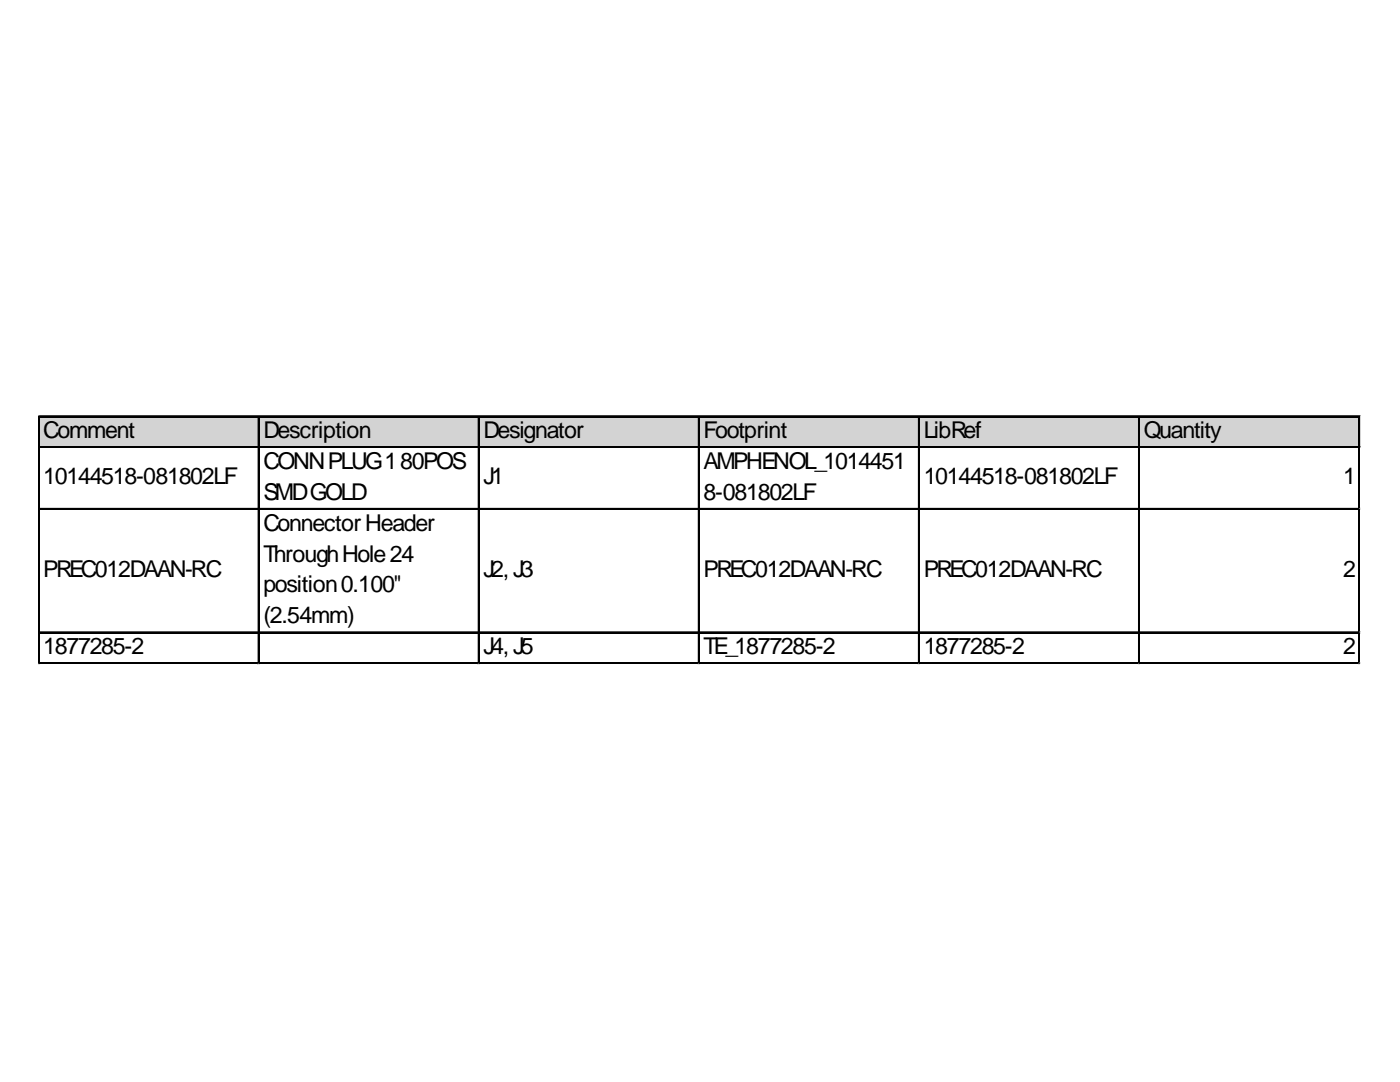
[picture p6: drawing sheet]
<svg xmlns="http://www.w3.org/2000/svg" width="279mm" height="216mm" viewBox="0 0 279 216" stroke-linecap="round" stroke-linejoin="round" font-family="sans-serif">
<defs><g id="words">
<g font-size="4.6">
<text x="8.6" y="87.4">Comment</text>
<text x="52.6" y="87.4">Description</text>
<text x="96.5" y="87.4">Designator</text>
<text x="140.4" y="87.4">Footprint</text>
<text x="184.3" y="87.4">LibRef</text>
<text x="228.3" y="87.4">Quantity</text>
<text x="52.6" y="93.6">CONNPLUG180POS</text>
<text x="140.4" y="93.6">AMPHENOL_1014451</text>
<text x="8.6" y="96.7">10144518-081802LF</text>
<text x="52.6" y="99.7">SMDGOLD</text>
<text x="96.5" y="96.7">J1</text>
<text x="140.4" y="99.7">8-081802LF</text>
<text x="184.3" y="96.7">10144518-081802LF</text>
<text x="268.1" y="96.7">1</text>
<text x="52.6" y="105.9">ConnectorHeader</text>
<text x="52.6" y="112.1">ThroughHole24</text>
<text x="8.6" y="115.1">PREC012DAAN-RC</text>
<text x="52.6" y="118.2">position0.100&quot;</text>
<text x="96.5" y="115.1">J2,J3</text>
<text x="140.4" y="115.1">PREC012DAAN-RC</text>
<text x="184.3" y="115.1">PREC012DAAN-RC</text>
<text x="268.1" y="115.1">2</text>
<text x="52.6" y="124.4">(2.54mm)</text>
<text x="8.6" y="130.5">1877285-2</text>
<text x="96.5" y="130.5">J4,J5</text>
<text x="140.4" y="130.5">TE_1877285-2</text>
<text x="184.3" y="130.5">1877285-2</text>
<text x="268.1" y="130.5">2</text>
</g>
</g></defs>
<path d="M7.8 83.2h263.7v6.2h-263.7z" fill="#d3d3d3"/>
<g fill="none" stroke="#000" stroke-width=".26">
<path d="M7.6 83v49.5M7.7 83v49.5M7.9 83h263.5M7.9 83.1h263.5M7.9 89.1h263.5M7.9 89.3h263.5M51.5 83.2v49.3M51.7 83.2v49.3M95.5 83.2v49.3M95.6 83.2v49.3M139.4 83.2v49.3M139.5 83.2v49.3"/>
<path d="M183.3 83.2v49.3M183.4 83.2v49.3M227.2 83.2v49.3M227.4 83.2v49.3M271.2 83.2v49.3M271.3 83.2v49.3M7.9 101.5h263.5M7.9 101.6h263.5M7.9 126.1h263.5M7.9 126.2h263.5M7.9 132.3h263.5M7.9 132.4h263.5"/>
</g>
<path d="M7.6 132.5v.1" fill="none" stroke="#e0e0e0" stroke-width=".26"/>
<path d="M7.6 132.5l.3 .1z" fill="#e0e0e0"/>
<path d="M51.5 132.5v.1" fill="none" stroke="#e0e0e0" stroke-width=".26"/>
<path d="M51.5 132.5l.3 .1z" fill="#e0e0e0"/>
<path d="M95.5 132.5v.1" fill="none" stroke="#e0e0e0" stroke-width=".26"/>
<path d="M95.5 132.5l.2 .1z" fill="#e0e0e0"/>
<path d="M139.4 132.5v.1" fill="none" stroke="#e0e0e0" stroke-width=".26"/>
<path d="M139.4 132.5l.2 .1z" fill="#e0e0e0"/>
<path d="M183.3 132.5v.1" fill="none" stroke="#e0e0e0" stroke-width=".26"/>
<path d="M183.3 132.5l.3 .1z" fill="#e0e0e0"/>
<path d="M227.2 132.5v.1" fill="none" stroke="#e0e0e0" stroke-width=".26"/>
<path d="M227.2 132.5l.3 .1z" fill="#e0e0e0"/>
<path d="M271.2 132.5v.1" fill="none" stroke="#e0e0e0" stroke-width=".26"/>
<path d="M271.2 132.5l.2 .1z" fill="#e0e0e0"/>
<path d="M271.4 101.5h.1" fill="none" stroke="#e0e0e0" stroke-width=".26"/>
<path d="M271.4 101.5l.1 .2z" fill="#e0e0e0"/>
<path d="M271.4 126.1h.1" fill="none" stroke="#e0e0e0" stroke-width=".26"/>
<path d="M271.4 126.1l.1 .3z" fill="#e0e0e0"/>
<path d="M271.4 132.3h.1" fill="none" stroke="#e0e0e0" stroke-width=".26"/>
<path d="M271.4 132.3l.1 .2z" fill="#e0e0e0"/>
<use href="#words"/>
</svg>
